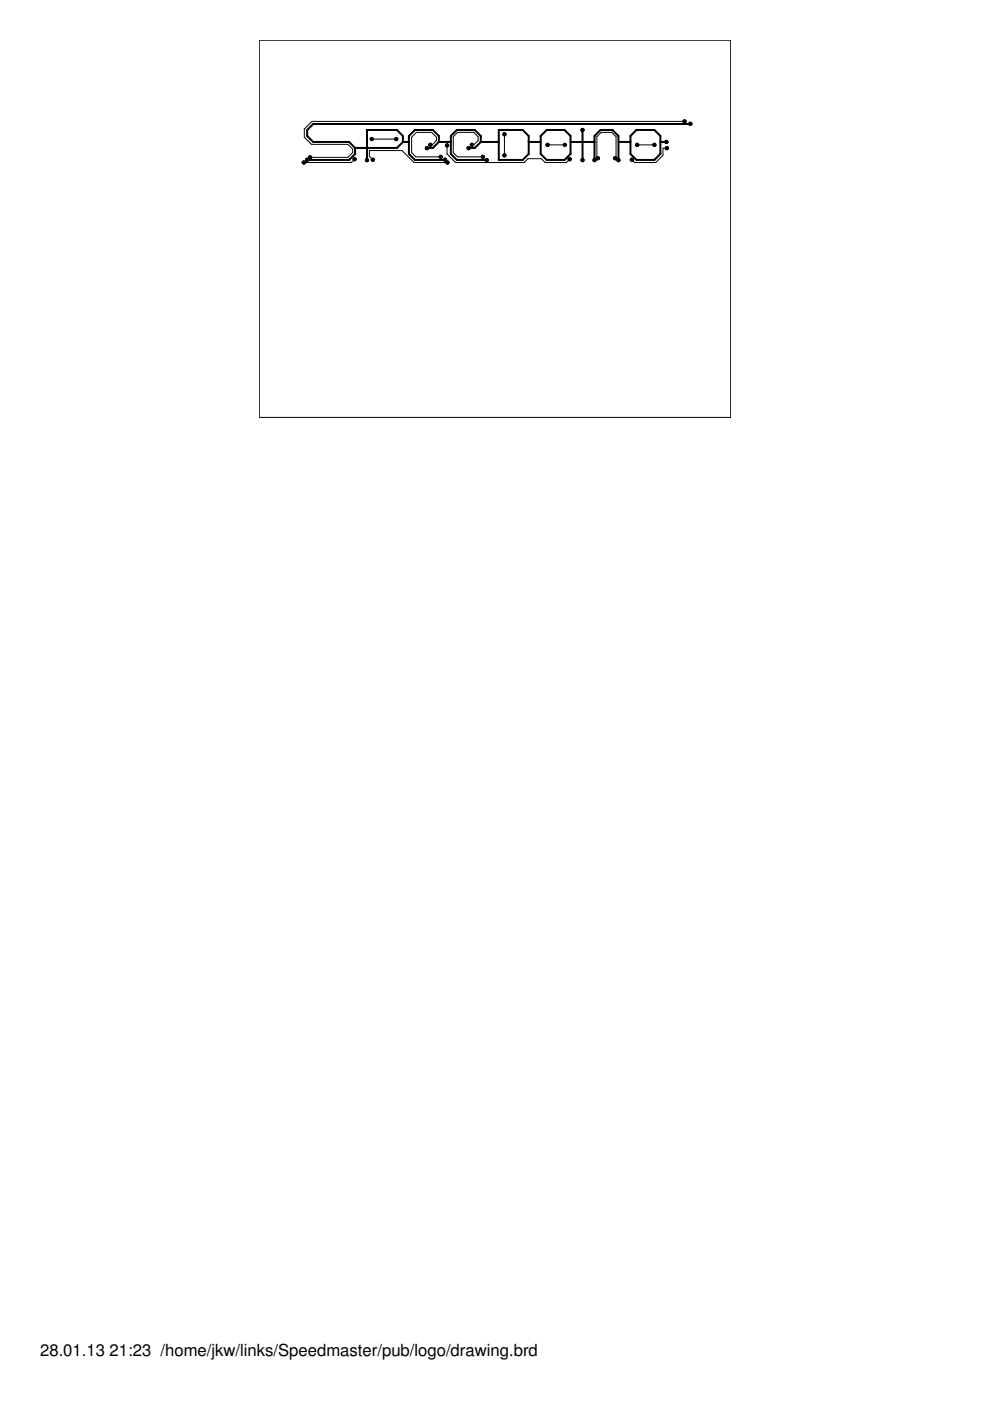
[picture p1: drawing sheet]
<svg xmlns="http://www.w3.org/2000/svg" width="210mm" height="297mm" viewBox="0 0 210 297" stroke-linecap="round" stroke-linejoin="round" font-family="sans-serif">
<defs><g id="words">
<g font-size="3.5">
<text x="8.5" y="287.5">28.01.13</text>
<text x="23.2" y="287.5">21:23 /home/jkw/links/Speedmaster/pub/logo/drawing.brd</text>
</g>
</g></defs>
<g fill="none" stroke="#000" stroke-width=".42">
<path d="M75.3 31.4v1.2l-1.3 1.3h-8.9M85.4 30.1h1.3M85.4 30.1l-1.2 1.3h-8.9M85.4 30.1v-1.3l-1.2-1.2h-6.4v6.3M93 30.1h2.6M93 30.1v-1.3l-1.2-1.2h-3.8l-1.3 1.2v3.8l1.3 1.3h6.3M93 30.1l-1.2 1.3h-1.3M101.9 30.1h3.8M101.9 30.1v-1.3l-1.2-1.2h-3.8l-1.3 1.2v3.8l1.3 1.3h6.3M101.9 30.1l-1.2 1.3h-1.3M105.7 27.6h5.1l1.3 1.2v3.8l-1.3 1.3h-5.1zM112.1 30.1h2.5"/>
<path d="M114.6 28.8l1.3-1.2h3.8l1.3 1.2v3.8l-1.3 1.3h-3.8l-1.3-1.3zM121 30.1h5M123.5 27.6v6.3M126 33.9v-5.1l1.3-1.2h2.6l1.2 1.2v5.1M131.1 30.1h2.6M133.7 28.8l1.2-1.2h3.8l1.3 1.2v3.8l-1.3 1.3h-3.8l-1.2-1.3zM140 30.1h1.3M146.4 26.3h-80l-1.3 1.3v1.2l1.3 1.3h7.6l1.3 1.3"/>
</g>
<path d="M75.2 33.8l-.7 .7h-10.1M78.8 29.5h5.2M79 33.9l-.7-.8v-1.2h6.9l2.6 2.6h7.1M91.2 30.7h.4l.9-.9v-.7l-1-1h-3.2l-1 1v3.2l.9 1h5.3M94.8 30.8v1.8l1.8 1.9h14.5l.8-.8h2.9l.8 .8h4.5l.7-.7M100.1 30.7h.4l.9-.9v-.8l-.9-.9h-3.5l-.9 .9v3.3l.9 1h5.4M107 28.5v4.4M116.1 30.7h3.7M126.8 33.5l-.2-.1v-4.4l.9-.9h2.2l.9 .9v4.4l-.2 .1M135.1 30.7h3.6M141.4 31.4h-.8v1.5l-1.6 1.6h-4.4l-.6-.6M145.1 25.7h-79l-1.6 1.7v1.7l1.5 1.5h7.8l1 1v.7l-1 1.1h-8.1" fill="none" stroke="#000" stroke-width=".21"/>
<circle cx="64.4" cy="34.5" r=".34" fill="#000" stroke="#000" stroke-width=".21"/>
<circle cx="64.4" cy="34.5" r=".13" fill="#fff" stroke="#000" stroke-width=".21"/>
<circle cx="65.7" cy="33.4" r=".34" fill="#000" stroke="#000" stroke-width=".21"/>
<circle cx="65.7" cy="33.4" r=".13" fill="#fff" stroke="#000" stroke-width=".21"/>
<circle cx="75.2" cy="33.8" r=".34" fill="#000" stroke="#000" stroke-width=".21"/>
<circle cx="75.2" cy="33.8" r=".13" fill="#fff" stroke="#000" stroke-width=".21"/>
<circle cx="79" cy="33.9" r=".34" fill="#000" stroke="#000" stroke-width=".21"/>
<circle cx="79" cy="33.9" r=".13" fill="#fff" stroke="#000" stroke-width=".21"/>
<circle cx="94.9" cy="34.5" r=".34" fill="#000" stroke="#000" stroke-width=".21"/>
<circle cx="94.9" cy="34.5" r=".13" fill="#fff" stroke="#000" stroke-width=".21"/>
<circle cx="93.5" cy="33.3" r=".34" fill="#000" stroke="#000" stroke-width=".21"/>
<circle cx="93.5" cy="33.3" r=".13" fill="#fff" stroke="#000" stroke-width=".21"/>
<circle cx="91.2" cy="30.7" r=".34" fill="#000" stroke="#000" stroke-width=".21"/>
<circle cx="91.2" cy="30.7" r=".13" fill="#fff" stroke="#000" stroke-width=".21"/>
<circle cx="90.5" cy="31.4" r=".34" fill="#000" stroke="#000" stroke-width=".21"/>
<circle cx="90.5" cy="31.4" r=".13" fill="#fff" stroke="#000" stroke-width=".21"/>
<circle cx="94.4" cy="33.9" r=".34" fill="#000" stroke="#000" stroke-width=".21"/>
<circle cx="94.4" cy="33.9" r=".13" fill="#fff" stroke="#000" stroke-width=".21"/>
<circle cx="77.8" cy="34" r=".34" fill="#000" stroke="#000" stroke-width=".21"/>
<circle cx="77.8" cy="34" r=".13" fill="#fff" stroke="#000" stroke-width=".21"/>
<circle cx="78.8" cy="29.5" r=".34" fill="#000" stroke="#000" stroke-width=".21"/>
<circle cx="78.8" cy="29.5" r=".13" fill="#fff" stroke="#000" stroke-width=".21"/>
<circle cx="84" cy="29.5" r=".34" fill="#000" stroke="#000" stroke-width=".21"/>
<circle cx="84" cy="29.5" r=".13" fill="#fff" stroke="#000" stroke-width=".21"/>
<circle cx="99.4" cy="31.4" r=".34" fill="#000" stroke="#000" stroke-width=".21"/>
<circle cx="99.4" cy="31.4" r=".13" fill="#fff" stroke="#000" stroke-width=".21"/>
<circle cx="103.2" cy="34" r=".34" fill="#000" stroke="#000" stroke-width=".21"/>
<circle cx="103.2" cy="34" r=".13" fill="#fff" stroke="#000" stroke-width=".21"/>
<circle cx="94.8" cy="30.8" r=".34" fill="#000" stroke="#000" stroke-width=".21"/>
<circle cx="94.8" cy="30.8" r=".13" fill="#fff" stroke="#000" stroke-width=".21"/>
<circle cx="65.1" cy="33.9" r=".34" fill="#000" stroke="#000" stroke-width=".21"/>
<circle cx="65.1" cy="33.9" r=".13" fill="#fff" stroke="#000" stroke-width=".21"/>
<circle cx="107" cy="32.9" r=".34" fill="#000" stroke="#000" stroke-width=".21"/>
<circle cx="107" cy="32.9" r=".13" fill="#fff" stroke="#000" stroke-width=".21"/>
<circle cx="107" cy="28.5" r=".34" fill="#000" stroke="#000" stroke-width=".21"/>
<circle cx="107" cy="28.5" r=".13" fill="#fff" stroke="#000" stroke-width=".21"/>
<circle cx="119.8" cy="30.7" r=".34" fill="#000" stroke="#000" stroke-width=".21"/>
<circle cx="119.8" cy="30.7" r=".13" fill="#fff" stroke="#000" stroke-width=".21"/>
<circle cx="116.1" cy="30.7" r=".34" fill="#000" stroke="#000" stroke-width=".21"/>
<circle cx="116.1" cy="30.7" r=".13" fill="#fff" stroke="#000" stroke-width=".21"/>
<circle cx="120.8" cy="33.8" r=".34" fill="#000" stroke="#000" stroke-width=".21"/>
<circle cx="120.8" cy="33.8" r=".13" fill="#fff" stroke="#000" stroke-width=".21"/>
<circle cx="123.5" cy="34" r=".34" fill="#000" stroke="#000" stroke-width=".21"/>
<circle cx="123.5" cy="34" r=".13" fill="#fff" stroke="#000" stroke-width=".21"/>
<circle cx="123.5" cy="27.6" r=".34" fill="#000" stroke="#000" stroke-width=".21"/>
<circle cx="123.5" cy="27.6" r=".13" fill="#fff" stroke="#000" stroke-width=".21"/>
<circle cx="126" cy="34" r=".34" fill="#000" stroke="#000" stroke-width=".21"/>
<circle cx="126" cy="34" r=".13" fill="#fff" stroke="#000" stroke-width=".21"/>
<circle cx="131.1" cy="34" r=".34" fill="#000" stroke="#000" stroke-width=".21"/>
<circle cx="131.1" cy="34" r=".13" fill="#fff" stroke="#000" stroke-width=".21"/>
<circle cx="138.7" cy="30.7" r=".34" fill="#000" stroke="#000" stroke-width=".21"/>
<circle cx="138.7" cy="30.7" r=".13" fill="#fff" stroke="#000" stroke-width=".21"/>
<circle cx="135.1" cy="30.7" r=".34" fill="#000" stroke="#000" stroke-width=".21"/>
<circle cx="135.1" cy="30.7" r=".13" fill="#fff" stroke="#000" stroke-width=".21"/>
<circle cx="141.3" cy="30.1" r=".34" fill="#000" stroke="#000" stroke-width=".21"/>
<circle cx="141.3" cy="30.1" r=".13" fill="#fff" stroke="#000" stroke-width=".21"/>
<circle cx="146.4" cy="26.2" r=".34" fill="#000" stroke="#000" stroke-width=".21"/>
<circle cx="146.4" cy="26.2" r=".13" fill="#fff" stroke="#000" stroke-width=".21"/>
<circle cx="145.1" cy="25.7" r=".34" fill="#000" stroke="#000" stroke-width=".21"/>
<circle cx="145.1" cy="25.7" r=".13" fill="#fff" stroke="#000" stroke-width=".21"/>
<circle cx="126.8" cy="33.5" r=".34" fill="#000" stroke="#000" stroke-width=".21"/>
<circle cx="126.8" cy="33.5" r=".13" fill="#fff" stroke="#000" stroke-width=".21"/>
<circle cx="130.4" cy="33.5" r=".34" fill="#000" stroke="#000" stroke-width=".21"/>
<circle cx="130.4" cy="33.5" r=".13" fill="#fff" stroke="#000" stroke-width=".21"/>
<circle cx="134" cy="33.9" r=".34" fill="#000" stroke="#000" stroke-width=".21"/>
<circle cx="134" cy="33.9" r=".13" fill="#fff" stroke="#000" stroke-width=".21"/>
<circle cx="141.4" cy="31.4" r=".34" fill="#000" stroke="#000" stroke-width=".21"/>
<circle cx="141.4" cy="31.4" r=".13" fill="#fff" stroke="#000" stroke-width=".21"/>
<circle cx="102.4" cy="33.3" r=".34" fill="#000" stroke="#000" stroke-width=".21"/>
<circle cx="102.4" cy="33.3" r=".13" fill="#fff" stroke="#000" stroke-width=".21"/>
<circle cx="100.1" cy="30.7" r=".34" fill="#000" stroke="#000" stroke-width=".21"/>
<circle cx="100.1" cy="30.7" r=".13" fill="#fff" stroke="#000" stroke-width=".21"/>
<circle cx="64.4" cy="34.5" r=".34" fill="#000" stroke="#000" stroke-width=".21"/>
<circle cx="64.4" cy="34.5" r=".13" fill="#fff" stroke="#000" stroke-width=".21"/>
<circle cx="65.7" cy="33.4" r=".34" fill="#000" stroke="#000" stroke-width=".21"/>
<circle cx="65.7" cy="33.4" r=".13" fill="#fff" stroke="#000" stroke-width=".21"/>
<circle cx="75.2" cy="33.8" r=".34" fill="#000" stroke="#000" stroke-width=".21"/>
<circle cx="75.2" cy="33.8" r=".13" fill="#fff" stroke="#000" stroke-width=".21"/>
<circle cx="79" cy="33.9" r=".34" fill="#000" stroke="#000" stroke-width=".21"/>
<circle cx="79" cy="33.9" r=".13" fill="#fff" stroke="#000" stroke-width=".21"/>
<circle cx="94.9" cy="34.5" r=".34" fill="#000" stroke="#000" stroke-width=".21"/>
<circle cx="94.9" cy="34.5" r=".13" fill="#fff" stroke="#000" stroke-width=".21"/>
<circle cx="93.5" cy="33.3" r=".34" fill="#000" stroke="#000" stroke-width=".21"/>
<circle cx="93.5" cy="33.3" r=".13" fill="#fff" stroke="#000" stroke-width=".21"/>
<circle cx="91.2" cy="30.7" r=".34" fill="#000" stroke="#000" stroke-width=".21"/>
<circle cx="91.2" cy="30.7" r=".13" fill="#fff" stroke="#000" stroke-width=".21"/>
<circle cx="90.5" cy="31.4" r=".34" fill="#000" stroke="#000" stroke-width=".21"/>
<circle cx="90.5" cy="31.4" r=".13" fill="#fff" stroke="#000" stroke-width=".21"/>
<circle cx="94.4" cy="33.9" r=".34" fill="#000" stroke="#000" stroke-width=".21"/>
<circle cx="94.4" cy="33.9" r=".13" fill="#fff" stroke="#000" stroke-width=".21"/>
<circle cx="77.8" cy="34" r=".34" fill="#000" stroke="#000" stroke-width=".21"/>
<circle cx="77.8" cy="34" r=".13" fill="#fff" stroke="#000" stroke-width=".21"/>
<circle cx="78.8" cy="29.5" r=".34" fill="#000" stroke="#000" stroke-width=".21"/>
<circle cx="78.8" cy="29.5" r=".13" fill="#fff" stroke="#000" stroke-width=".21"/>
<circle cx="84" cy="29.5" r=".34" fill="#000" stroke="#000" stroke-width=".21"/>
<circle cx="84" cy="29.5" r=".13" fill="#fff" stroke="#000" stroke-width=".21"/>
<circle cx="99.4" cy="31.4" r=".34" fill="#000" stroke="#000" stroke-width=".21"/>
<circle cx="99.4" cy="31.4" r=".13" fill="#fff" stroke="#000" stroke-width=".21"/>
<circle cx="103.2" cy="34" r=".34" fill="#000" stroke="#000" stroke-width=".21"/>
<circle cx="103.2" cy="34" r=".13" fill="#fff" stroke="#000" stroke-width=".21"/>
<circle cx="94.8" cy="30.8" r=".34" fill="#000" stroke="#000" stroke-width=".21"/>
<circle cx="94.8" cy="30.8" r=".13" fill="#fff" stroke="#000" stroke-width=".21"/>
<circle cx="65.1" cy="33.9" r=".34" fill="#000" stroke="#000" stroke-width=".21"/>
<circle cx="65.1" cy="33.9" r=".13" fill="#fff" stroke="#000" stroke-width=".21"/>
<circle cx="107" cy="32.9" r=".34" fill="#000" stroke="#000" stroke-width=".21"/>
<circle cx="107" cy="32.9" r=".13" fill="#fff" stroke="#000" stroke-width=".21"/>
<circle cx="107" cy="28.5" r=".34" fill="#000" stroke="#000" stroke-width=".21"/>
<circle cx="107" cy="28.5" r=".13" fill="#fff" stroke="#000" stroke-width=".21"/>
<circle cx="119.8" cy="30.7" r=".34" fill="#000" stroke="#000" stroke-width=".21"/>
<circle cx="119.8" cy="30.7" r=".13" fill="#fff" stroke="#000" stroke-width=".21"/>
<circle cx="116.1" cy="30.7" r=".34" fill="#000" stroke="#000" stroke-width=".21"/>
<circle cx="116.1" cy="30.7" r=".13" fill="#fff" stroke="#000" stroke-width=".21"/>
<circle cx="120.8" cy="33.8" r=".34" fill="#000" stroke="#000" stroke-width=".21"/>
<circle cx="120.8" cy="33.8" r=".13" fill="#fff" stroke="#000" stroke-width=".21"/>
<circle cx="123.5" cy="34" r=".34" fill="#000" stroke="#000" stroke-width=".21"/>
<circle cx="123.5" cy="34" r=".13" fill="#fff" stroke="#000" stroke-width=".21"/>
<circle cx="123.5" cy="27.6" r=".34" fill="#000" stroke="#000" stroke-width=".21"/>
<circle cx="123.5" cy="27.6" r=".13" fill="#fff" stroke="#000" stroke-width=".21"/>
<circle cx="126" cy="34" r=".34" fill="#000" stroke="#000" stroke-width=".21"/>
<circle cx="126" cy="34" r=".13" fill="#fff" stroke="#000" stroke-width=".21"/>
<circle cx="131.1" cy="34" r=".34" fill="#000" stroke="#000" stroke-width=".21"/>
<circle cx="131.1" cy="34" r=".13" fill="#fff" stroke="#000" stroke-width=".21"/>
<circle cx="138.7" cy="30.7" r=".34" fill="#000" stroke="#000" stroke-width=".21"/>
<circle cx="138.7" cy="30.7" r=".13" fill="#fff" stroke="#000" stroke-width=".21"/>
<circle cx="135.1" cy="30.7" r=".34" fill="#000" stroke="#000" stroke-width=".21"/>
<circle cx="135.1" cy="30.7" r=".13" fill="#fff" stroke="#000" stroke-width=".21"/>
<circle cx="141.3" cy="30.1" r=".34" fill="#000" stroke="#000" stroke-width=".21"/>
<circle cx="141.3" cy="30.1" r=".13" fill="#fff" stroke="#000" stroke-width=".21"/>
<circle cx="146.4" cy="26.2" r=".34" fill="#000" stroke="#000" stroke-width=".21"/>
<circle cx="146.4" cy="26.2" r=".13" fill="#fff" stroke="#000" stroke-width=".21"/>
<circle cx="145.1" cy="25.7" r=".34" fill="#000" stroke="#000" stroke-width=".21"/>
<circle cx="145.1" cy="25.7" r=".13" fill="#fff" stroke="#000" stroke-width=".21"/>
<circle cx="126.8" cy="33.5" r=".34" fill="#000" stroke="#000" stroke-width=".21"/>
<circle cx="126.8" cy="33.5" r=".13" fill="#fff" stroke="#000" stroke-width=".21"/>
<circle cx="130.4" cy="33.5" r=".34" fill="#000" stroke="#000" stroke-width=".21"/>
<circle cx="130.4" cy="33.5" r=".13" fill="#fff" stroke="#000" stroke-width=".21"/>
<circle cx="134" cy="33.9" r=".34" fill="#000" stroke="#000" stroke-width=".21"/>
<circle cx="134" cy="33.9" r=".13" fill="#fff" stroke="#000" stroke-width=".21"/>
<circle cx="141.4" cy="31.4" r=".34" fill="#000" stroke="#000" stroke-width=".21"/>
<circle cx="141.4" cy="31.4" r=".13" fill="#fff" stroke="#000" stroke-width=".21"/>
<circle cx="102.4" cy="33.3" r=".34" fill="#000" stroke="#000" stroke-width=".21"/>
<circle cx="102.4" cy="33.3" r=".13" fill="#fff" stroke="#000" stroke-width=".21"/>
<circle cx="100.1" cy="30.7" r=".34" fill="#000" stroke="#000" stroke-width=".21"/>
<circle cx="100.1" cy="30.7" r=".13" fill="#fff" stroke="#000" stroke-width=".21"/>
<path d="M55 8.5h99.9v80h-99.9z" fill="none" stroke="#000" stroke-width=".21"/>
<use href="#words"/>
</svg>
